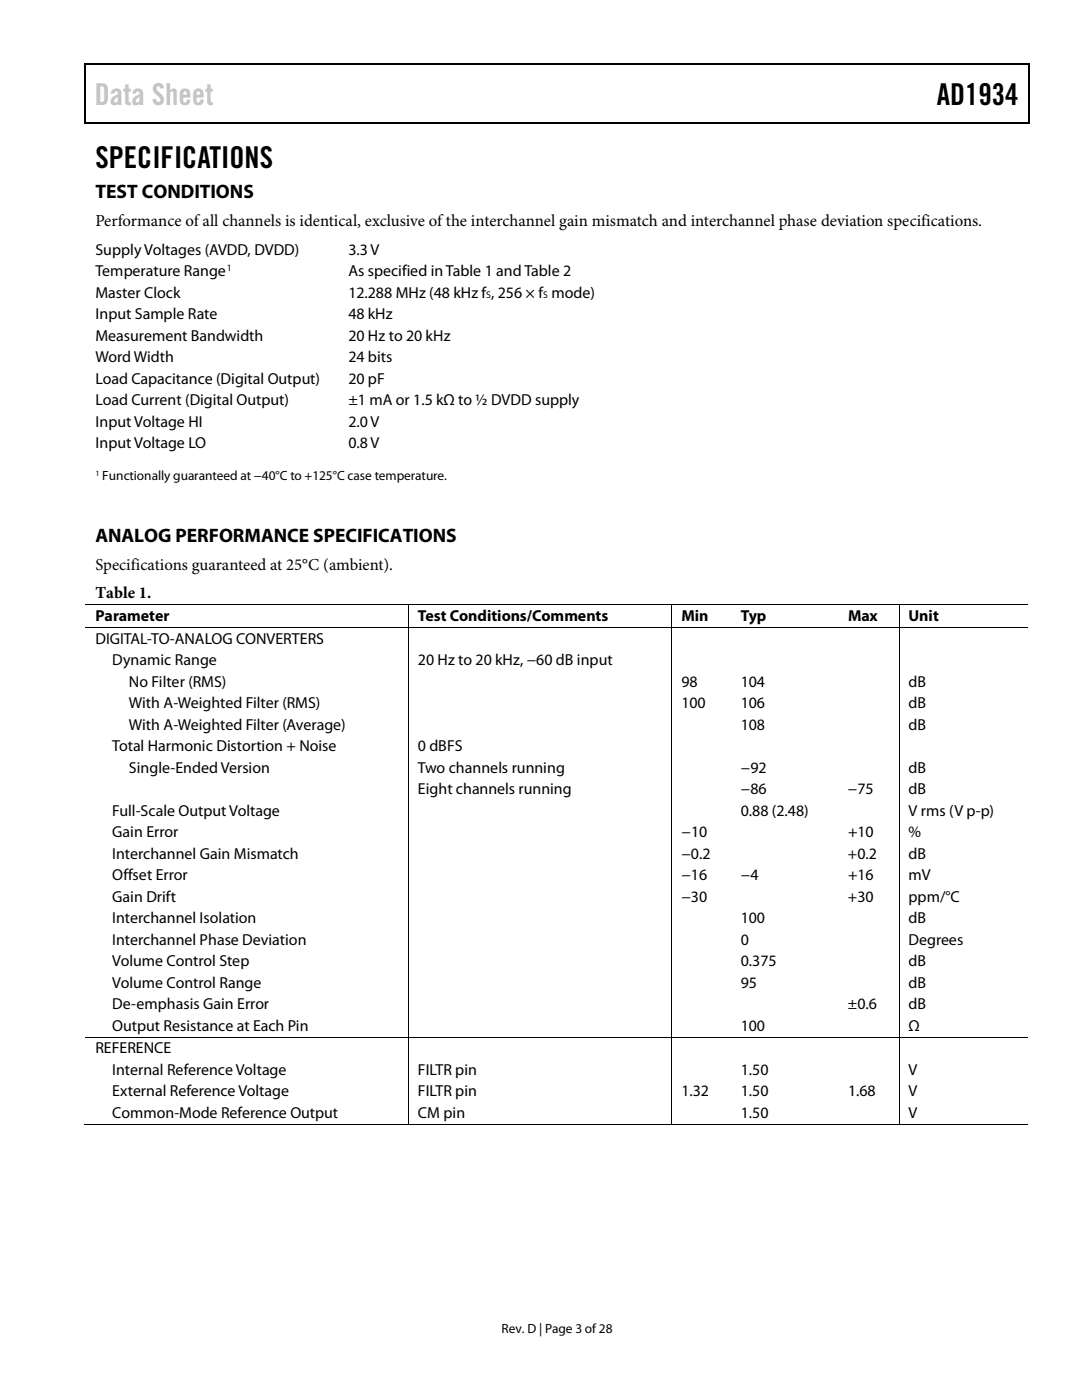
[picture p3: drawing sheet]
<svg xmlns="http://www.w3.org/2000/svg" width="216mm" height="279mm" viewBox="0 0 216 279" stroke-linecap="round" stroke-linejoin="round" font-family="sans-serif">
<defs><g id="words">
<text font-size="6" fill="#c1c1c1" x="18.9" y="20.9">Data Sheet</text>
<g font-size="6">
<text x="186.9" y="20.9">AD1934</text>
<text x="19" y="33.6">SPECIFICATIONS</text>
</g>
<g font-size="3.9">
<text x="19" y="39.6">TEST CONDITIONS</text>
<text x="19" y="108.2">ANALOG PERFORMANCE SPECIFICATIONS</text>
</g>
<g font-size="3.3">
<text x="19" y="45">Performance of all channels is identical, exclusive of the interchannel gain mismatch and interchannel phase deviation specifications.</text>
<text x="19" y="113.7">Specifications guaranteed at 25°C (ambient).</text>
<text x="19" y="119.4">Table 1.</text>
</g>
<g font-size="3.2">
<text x="19" y="50.8">Supply Voltages (AVDD, DVDD)</text>
<text x="69.5" y="50.8">3.3 V</text>
<text x="19" y="55.1">Temperature Range</text>
<text x="19.1" y="59.4">Master Clock</text>
<text x="69.5" y="55.1">As specified inTable 1 andTable 2</text>
<text x="69.5" y="59.4">12.288 MHz (48 kHz f , 256 × f mode)</text>
<text x="19" y="63.7">Input Sample Rate</text>
<text x="69.5" y="63.7">48 kHz</text>
<text x="19.1" y="68">Measurement Bandwidth</text>
<text x="69.5" y="68">20 Hz to 20 kHz</text>
<text x="19.1" y="76.6">Load Capacitance (Digital Output)</text>
<text x="19.1" y="72.3">WordWidth</text>
<text x="69.5" y="76.6">20 pF</text>
<text x="69.5" y="72.3">24 bits</text>
<text x="19.1" y="80.9">Load Current (Digital Output)</text>
<text x="69.5" y="80.9">±1 mA or 1.5 kΩ to ½ DVDD supply</text>
<text x="19" y="89.5">Input Voltage LO</text>
<text x="19.1" y="85.2">Input Voltage HI</text>
<text x="69.5" y="89.5">0.8 V</text>
<text x="69.5" y="85.2">2.0V</text>
<text x="19" y="124">Parameter</text>
<text x="83.4" y="124">Test Conditions/Comments</text>
<text x="136" y="124">Min</text>
<text x="147.8" y="124">Typ</text>
<text x="169.2" y="124">Max</text>
<text x="181.3" y="124">Unit</text>
<text x="19" y="128.4">DIGITAL-TO-ANALOG CONVERTERS</text>
<text x="22.4" y="132.7">Dynamic Range</text>
<text x="25.7" y="137">No Filter (RMS)</text>
<text x="83.4" y="132.7">20 Hz to 20 kHz, −60 dB input</text>
<text x="136" y="137">98</text>
<text x="147.8" y="137">104</text>
<text x="181.3" y="137">dB</text>
<text x="25.7" y="141.3">With A-Weighted Filter (RMS)</text>
<text x="136" y="141.3">100</text>
<text x="147.8" y="141.3">106</text>
<text x="181.3" y="141.3">dB</text>
<text x="22.4" y="149.9">Total Harmonic Distortion + Noise</text>
<text x="25.7" y="145.6">With A-Weighted Filter (Average)</text>
<text x="83.4" y="149.9">0 dBFS</text>
<text x="147.8" y="145.6">108</text>
<text x="181.3" y="145.6">dB</text>
<text x="25.7" y="154.2">Single-Ended Version</text>
<text x="83.4" y="154.2">Two channels running</text>
<text x="147.8" y="154.2">−92</text>
<text x="181.3" y="154.2">dB</text>
<text x="83.4" y="158.5">Eight channels running</text>
<text x="147.8" y="158.5">−86</text>
<text x="169.2" y="158.5">−75</text>
<text x="181.3" y="158.5">dB</text>
<text x="22.4" y="162.8">Full-Scale Output Voltage</text>
<text x="22.4" y="167.1">Gain Error</text>
<text x="136" y="167.1">−10</text>
<text x="147.8" y="162.8">0.88 (2.48)</text>
<text x="169.2" y="167.1">+10</text>
<text x="181.3" y="162.8">V rms (V p-p)</text>
<text x="181.3" y="167.1">%</text>
<text x="22.4" y="171.4">Interchannel Gain Mismatch</text>
<text x="136" y="171.4">−0.2</text>
<text x="169.2" y="171.4">+0.2</text>
<text x="181.3" y="171.4">dB</text>
<text x="22.4" y="175.7">Offset Error</text>
<text x="136" y="175.7">−16</text>
<text x="147.8" y="175.7">−4</text>
<text x="169.2" y="175.7">+16</text>
<text x="181.3" y="175.7">mV</text>
<text x="22.4" y="180">Gain Drift</text>
<text x="22.4" y="184.3">Interchannel Isolation</text>
<text x="136" y="180">−30</text>
<text x="147.8" y="184.3">100</text>
<text x="169.2" y="180">+30</text>
<text x="181.3" y="184.3">dB</text>
<text x="181.3" y="180">ppm/°C</text>
<text x="22.4" y="188.6">Interchannel Phase Deviation</text>
<text x="147.8" y="188.6">0</text>
<text x="181.3" y="188.6">Degrees</text>
<text x="22.4" y="192.9">Volume Control Step</text>
<text x="22.4" y="197.2">Volume Control Range</text>
<text x="147.8" y="192.9">0.375</text>
<text x="147.8" y="197.2">95</text>
<text x="181.3" y="192.9">dB</text>
<text x="181.3" y="197.2">dB</text>
<text x="22.4" y="201.5">De-emphasis Gain Error</text>
<text x="169.2" y="201.5">±0.6</text>
<text x="181.3" y="201.5">dB</text>
<text x="22.4" y="205.8">Output Resistance at Each Pin</text>
<text x="147.8" y="205.8">100</text>
<text x="181.3" y="205.8">Ω</text>
<text x="19" y="210.2">REFERENCE</text>
<text x="22.4" y="214.5">Internal Reference Voltage</text>
<text x="83.4" y="214.5">FILTR pin</text>
<text x="147.8" y="214.5">1.50</text>
<text x="181.3" y="214.5">V</text>
<text x="22.4" y="218.8">External Reference Voltage</text>
<text x="83.4" y="218.8">FILTR pin</text>
<text x="136" y="218.8">1.32</text>
<text x="147.8" y="218.8">1.50</text>
<text x="169.2" y="218.8">1.68</text>
<text x="181.3" y="218.8">V</text>
<text x="22.4" y="223.1">Common-Mode Reference Output</text>
<text x="83.4" y="223.1">CM pin</text>
<text x="147.8" y="223.1">1.50</text>
<text x="181.3" y="223.1">V</text>
</g>
<g font-size="2.7">
<text x="20.4" y="95.9">Functionally guaranteed at −40°C to +125°C case temperature.</text>
<text x="100.1" y="266">Rev. D | Page 3 of28</text>
</g>
<g font-size="1.9">
<text x="45.3" y="54">1</text>
<text x="97" y="59.6">S</text>
<text x="108.4" y="59.6">S</text>
</g>
<text font-size="1.6" x="19" y="95">1</text>
</g></defs>
<g fill="#000">
<path d="M16.9 12.7h.2v1h-.2zM16.9 12.7h.2v.3h-.2zM82.5 12.7h.3v.3h-.3zM205.1 12.7h.3v1h-.3zM205.1 12.7h.3v.3h-.3zM16.9 24.4h.2v.2h-.2zM82.3 24.4h.2v.2h-.2zM205.1 24.4h.3v.2h-.3zM81.4 120.6h.2v.2h-.2zM81.4 125.1h.2v.2h-.2zM134 120.6h.2v.2h-.2zM134 125.1h.2v.2h-.2z"/>
<path d="M145.9 120.6h.2v.2h-.2zM145.9 125.1h.2v.2h-.2zM167.3 120.6h.2v.2h-.2zM167.3 125.1h.2v.2h-.2zM179.3 120.6h.2v.2h-.2zM179.3 125.1h.2v.2h-.2zM81.4 206.9h.2v.2h-.2zM134 206.9h.2v.2h-.2zM145.9 206.9h.2v.2h-.2zM167.3 206.9h.2v.2h-.2zM179.3 206.9h.2v.2h-.2zM81.4 224.3h.2v.2h-.2z"/>
<path d="M134 224.3h.2v.2h-.2zM145.7 224.3h.1v.2h-.1zM167.1 224.3h.2v.2h-.2zM179.3 224.3h.2v.2h-.2z"/>
</g>
<path d="M17 13.7v10.7M17.1 12.8h65.4M82.8 12.8h122.3M205.2 13.7v10.7M17.1 24.5h188" fill="none" stroke="#000" stroke-width=".25"/>
<g fill="none" stroke="#000" stroke-width=".2">
<path d="M17.1 120.7h64.3M17.1 125.2h64.3M81.5 120.8v4.3M81.5 125.3v81.6M81.6 120.7h52.4M81.6 125.2h52.4M134.1 120.8v4.3M134.1 125.3v81.6M134.2 120.7h11.7M134.2 125.2h11.7M146.1 120.7h21.2M146.1 125.2h21.2"/>
<path d="M167.5 120.7h11.8M167.5 125.2h11.8M179.4 120.8v4.3M179.4 125.3v81.6M179.5 120.7h25.6M179.5 125.2h25.6M17.1 207h64.3M81.5 207.1v17.2M81.6 207h52.4M134.1 207.1v17.2M134.2 207h11.7M146.1 207h21.2"/>
<path d="M167.5 207h11.8M179.4 207.1v17.2M179.5 207h25.6M16.9 224.4h64.5M81.6 224.4h52.4M134.2 224.4h45.1M179.5 224.4h25.6"/>
</g>
<use href="#words"/>
</svg>
